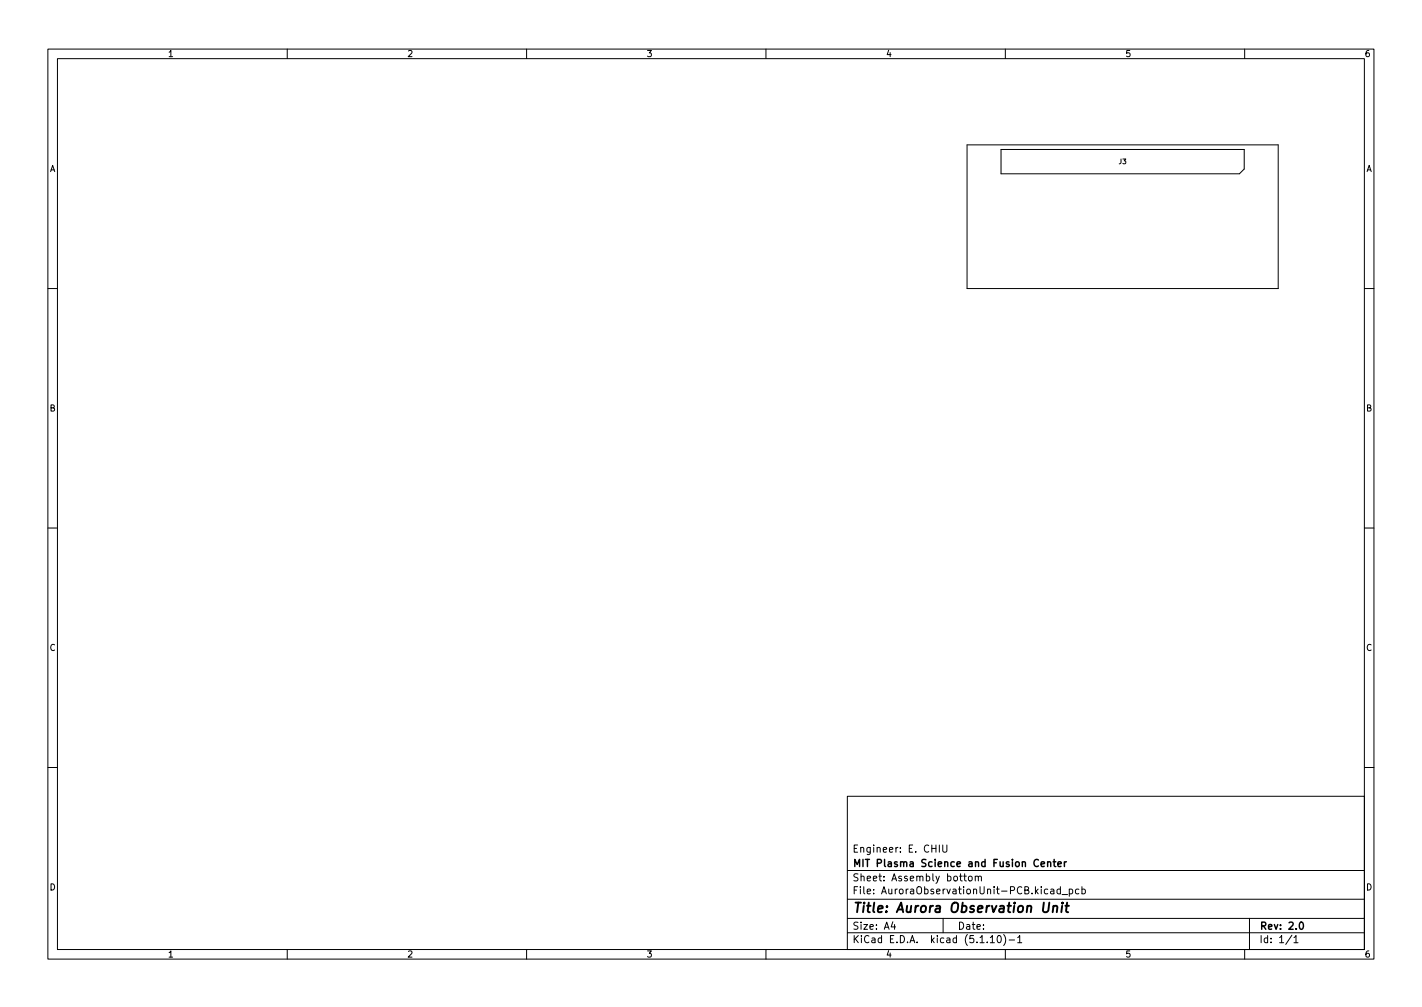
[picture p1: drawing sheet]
<svg xmlns="http://www.w3.org/2000/svg" width="297mm" height="210mm" viewBox="0 0 297 210" stroke-linecap="round" stroke-linejoin="round" font-family="sans-serif">
<defs><g id="words">
<text font-size="2.8" x="178" y="190.6">Title: Aurora Observation Unit</text>
<g font-size="2.1">
<text x="178" y="178">Engineer: E. CHIU</text>
<text x="178" y="184">Sheet: Assembly bottom</text>
<text x="178" y="181">MIT Plasma Science and Fusion Center</text>
<text x="178" y="186.7">File: AuroraObservationUnit-PCB.kicad_pcb</text>
<text x="178" y="196.9">KiCad E.D.A. kicad (5.1.10)-1</text>
<text x="178" y="194.1">Size: A4</text>
<text x="200" y="194.1">Date:</text>
<text x="263" y="194.1">Rev: 2.0</text>
<text x="263" y="196.9">Id: 1/1</text>
</g>
<g font-size="1.8">
<text x="35" y="11.9">1</text>
<text x="85" y="11.9">2</text>
<text x="135" y="11.9">3</text>
<text x="185" y="11.9">4</text>
<text x="235" y="11.9">5</text>
<text x="285" y="11.9">6</text>
<text x="10.3" y="35.9">A</text>
<text x="285.3" y="35.9">A</text>
<text x="10.3" y="85.9">B</text>
<text x="285.3" y="85.9">B</text>
<text x="10.3" y="135.9">C</text>
<text x="285.3" y="135.9">C</text>
<text x="10.3" y="185.9">D</text>
<text x="285.3" y="185.9">D</text>
<text x="35" y="199.9">1</text>
<text x="85" y="199.9">2</text>
<text x="135" y="199.9">3</text>
<text x="185" y="199.9">4</text>
<text x="235" y="199.9">5</text>
<text x="285" y="199.9">6</text>
</g>
<text font-size="1.4" x="233.7" y="34.2">J3</text>
</g></defs>
<g fill="none" stroke="#000" stroke-width=".21">
<path d="M10 10.2h277v190.1h-277zM12 12.2h273v186.1h-273zM60 10.2v2M110 10.2v2M160 10.2v2M210 10.2v2M260 10.2v2M202 30.2h65v30h-65zM209.1 31.2h50.8v4.1l-1 1h-49.8zM10 60.2h2M285 60.2h2M10 110.2h2"/>
<path d="M285 110.2h2M10 160.2h2M177 166.3h108v32h-108zM196.2 176.4v1.5M196.9 176.4v1.2l.3 .3h.3l.3-.3v-1.2M285 160.2h2M60 198.3v2M110 198.3v2M160 198.3v2M177 194.8h108M177 191.8h108M177 187.8h108"/>
<path d="M177 181.8h108M186.5 192.5l-.4 1h1M186.9 193v1M197 191.8v3M201.3 182.9h.6M201.5 182.4v1.3l.4 .2M202.4 183.1l.2-.2 .4 .2 .1 .5-.2 .3h-.3l-.2-.1zM203.7 183.1l.2-.2 .4 .1 .1 .9M203.7 182.9v1M204.4 183.1l.2-.2 .3 .1 .1 .9M206.9 195.8l.4-.5v1.5M206.9 196.8h.8"/>
<path d="M208.5 195.4l.1-.1a.8 .8 0 0 1 .6 .8 .8 .8 0 0 1-.6 .7 1 1 0 0 1-.1-1.4zM209.6 195.1a1.72 1.72 0 0 1 0 2.3M210 198.3v2M210.8 196.3h1.1M212.6 195.8l.4-.5v1.5M212.6 196.8h.8M219.5 185.7h.6v.9M220.1 186l-.5 .1-.2 .2 .2 .3h.5M221.5 185.7l-.4-.1-.3 .3 .1 .7h.6M221.5 185.1v1.5M221.9 186.8h1.1M223.4 185.7l.4-.1 .3 .3-.2 .7h-.5"/>
<path d="M223.4 185.6v1.5M225.4 185.7l-.5-.1-.3 .3 .2 .7h.6M226 185.7l.4-.1 .3 .3-.1 .7h-.6M226 185.1v1.5M260 198.3v2M261 191.8v6.5M269.9 195.3l-1.3 1.9M270.3 195.8l.4-.5v1.5M270.3 196.8h.8"/>
</g>
<path d="M218.8 179.9v1M220 179.9h.6M220.2 179.4v1.3l.4 .2M222.3 179.9v1M222.8 179.9l-.5 .3M217.5 180.4l.7-.1-.1-.3-.4-.1-.2 .2 .1 .8h.5M218.8 180.1l.3-.2 .3 .1 .1 .9M221 180.4l.7-.1-.1-.3-.4-.1-.2 .2 .1 .8h.5M271.6 192.6l.2-.1a.8 .8 0 0 1 .5 .8 .8 .8 0 0 1-.5 .7 1 1 0 0 1-.2-1.4z" fill="none" stroke="#000" stroke-width=".3"/>
<path d="M218 188.5l-.2 1.6 .2 .3a.66 .66 0 0 0 1-.3l.2-1.6M220 189.3l.3-.2 .5 .1v1.3M220.1 189.1l-.2 1.4M221.9 189.1l-.2 1.4M222 188.5l-.1 .2M222.5 189.1h.8M222.9 188.5l-.2 1.7 .1 .2 .3 .1" fill="none" stroke="#000" stroke-width=".4"/>
<use href="#words"/>
</svg>
